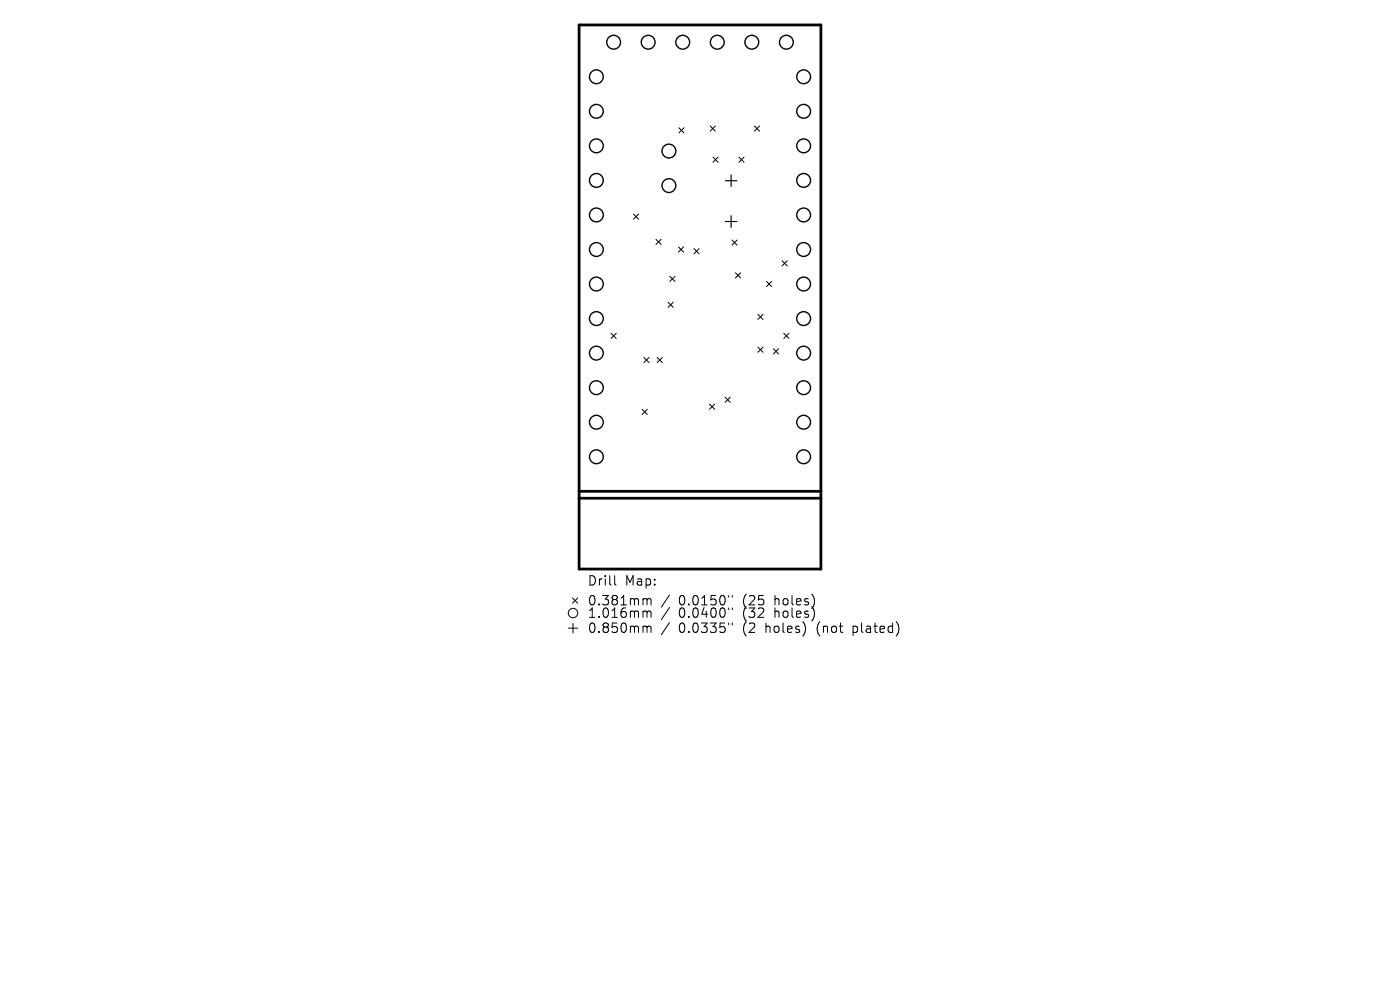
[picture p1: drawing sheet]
<svg xmlns="http://www.w3.org/2000/svg" width="297mm" height="210mm" viewBox="0 0 297 210" stroke-linecap="round" stroke-linejoin="round" font-family="sans-serif">
<defs><g id="words">
<g font-size="2.8">
<text x="124.6" y="124.5">Drill</text>
<text x="132.6" y="124.5">Map:</text>
<text x="124.6" y="128.7">0.381mm</text>
<text x="124.6" y="131.3">1.016mm</text>
<text x="144" y="128.7">0.0150&quot;</text>
<text x="144" y="131.3">0.0400&quot;</text>
<text x="157.7" y="128.7">(25</text>
<text x="157.7" y="131.3">(32</text>
<text x="164.6" y="128.7">holes)</text>
<text x="164.6" y="131.3">holes)</text>
<text x="124.6" y="134.5">0.850mm</text>
<text x="144" y="134.5">0.0335&quot;</text>
<text x="157.7" y="134.5">(2</text>
<text x="162.7" y="134.5">holes)</text>
<text x="173.7" y="134.5">(not</text>
<text x="181.6" y="134.5">plated)</text>
</g>
</g></defs>
<path d="M122.9 5.3h51.2v115.4h-51.2zM122.9 104.2h51.2M122.9 105.7h51.2" fill="none" stroke="#000" stroke-width=".59"/>
<g fill="none" stroke="#000" stroke-width=".21">
<path d="M144 27.1l1.1 1.1M145.1 27.1l-1.1 1.1M150.7 26.7l1.1 1.1M151.2 33.3l1.1 1.1M151.8 26.7l-1.1 1.1M152.3 33.3l-1.1 1.1M156.7 33.3l1.1 1.1M157.8 33.3l-1.1 1.1M160 26.7l1.1 1.1M161.1 26.7l-1.1 1.1M134.4 45.4l1.1 1.1M135.5 45.4l-1.1 1.1"/>
<path d="M139.2 50.8l1.1 1.1M140.3 50.8l-1.1 1.1M142.1 58.6l1.1 1.1M143.2 58.6l-1.1 1.1M143.9 52.4l1.1 1.1M145 52.4l-1.1 1.1M147.2 52.7l1.1 1.1M148.3 52.7l-1.1 1.1M155.3 50.9l1.1 1.1M156 57.9l1.1 1.1M156.4 50.9l-1.1 1.1M157.1 57.9l-1.1 1.1"/>
<path d="M162.6 59.7l1.1 1.1M163.7 59.7l-1.1 1.1M165.9 55.3l1.1 1.1M167 55.3l-1.1 1.1M129.6 70.7l1.1 1.1M130.7 70.7l-1.1 1.1M136.6 75.8l1.1 1.1M137.7 75.8l-1.1 1.1M139.4 75.8l1.1 1.1M140.5 75.8l-1.1 1.1M141.7 64.1l1.1 1.1M142.8 64.1l-1.1 1.1"/>
<path d="M160.8 66.7l1.1 1.1M160.8 73.6l1.1 1.1M161.9 66.7l-1.1 1.1M161.9 73.6l-1.1 1.1M164.1 74l1.1 1.1M165.2 74l-1.1 1.1M166.3 70.7l1.1 1.1M167.4 70.7l-1.1 1.1M136.2 86.8l1.1 1.1M137.3 86.8l-1.1 1.1M150.5 85.7l1.1 1.1M151.6 85.7l-1.1 1.1"/>
<path d="M153.8 84.3l1.1 1.1M154.9 84.3l-1.1 1.1M120.6 133.2h2M121.5 126.9l1.1 1.1M121.6 132.2v2M122.6 126.9l-1.1 1.1M130.4 122.1v1.7l.3 .3M136.7 127h.3l.3 .3M136.7 129.6h.3l.3 .3M136.7 132.8h.3l.3 .3M137.3 127.3l.2-.3 .5 .1 .1 1.2M137.3 127.3v1"/>
<path d="M137.3 129.9v1.1M137.3 133.1v1.1M137.3 129.9l.2-.3 .5 .1 .1 1.3M137.3 133.1l.2-.3 .5 .1 .1 1.3M142 126.2l-1.7 2.6M142 128.9l-1.7 2.5M142 132.1l-1.7 2.5M154.6 126.3v.4M154.6 129v.3M154.6 132.2v.3M155.4 126.3v.4M155.4 129v.3"/>
<path d="M155.4 132.2v.3"/>
<circle cx="121.6" cy="130" r="1"/>
</g>
<g fill="none" stroke="#000" stroke-width=".29">
<circle cx="126.5" cy="16.3" r="1.47"/>
<circle cx="130.2" cy="9" r="1.47"/>
<circle cx="137.5" cy="9" r="1.47"/>
<circle cx="144.8" cy="9" r="1.47"/>
<circle cx="152.2" cy="9" r="1.47"/>
<circle cx="159.5" cy="9" r="1.47"/>
<circle cx="166.8" cy="9" r="1.47"/>
<circle cx="170.5" cy="16.3" r="1.47"/>
<circle cx="126.5" cy="30.9" r="1.47"/>
<circle cx="126.5" cy="38.3" r="1.47"/>
<circle cx="126.5" cy="23.6" r="1.47"/>
<circle cx="141.9" cy="39.4" r="1.47"/>
<circle cx="141.9" cy="32" r="1.47"/>
<circle cx="170.5" cy="30.9" r="1.47"/>
<circle cx="170.5" cy="38.3" r="1.47"/>
<circle cx="170.5" cy="23.6" r="1.47"/>
<circle cx="126.5" cy="52.9" r="1.47"/>
<circle cx="126.5" cy="45.6" r="1.47"/>
<circle cx="170.5" cy="52.9" r="1.47"/>
<circle cx="170.5" cy="45.6" r="1.47"/>
<circle cx="126.5" cy="60.3" r="1.47"/>
<circle cx="126.5" cy="74.9" r="1.47"/>
<circle cx="126.5" cy="67.6" r="1.47"/>
<circle cx="170.5" cy="74.9" r="1.47"/>
<circle cx="170.5" cy="60.3" r="1.47"/>
<circle cx="170.5" cy="67.6" r="1.47"/>
<circle cx="126.5" cy="96.9" r="1.47"/>
<circle cx="126.5" cy="89.6" r="1.47"/>
<circle cx="126.5" cy="82.2" r="1.47"/>
<circle cx="170.5" cy="96.9" r="1.47"/>
<circle cx="170.5" cy="89.6" r="1.47"/>
<circle cx="170.5" cy="82.2" r="1.47"/>
</g>
<path d="M153.9 38.3h2.4M155.1 37.1v2.5M153.9 47h2.4M155.1 45.8v2.4" fill="none" stroke="#000" stroke-width=".25"/>
<use href="#words"/>
</svg>
